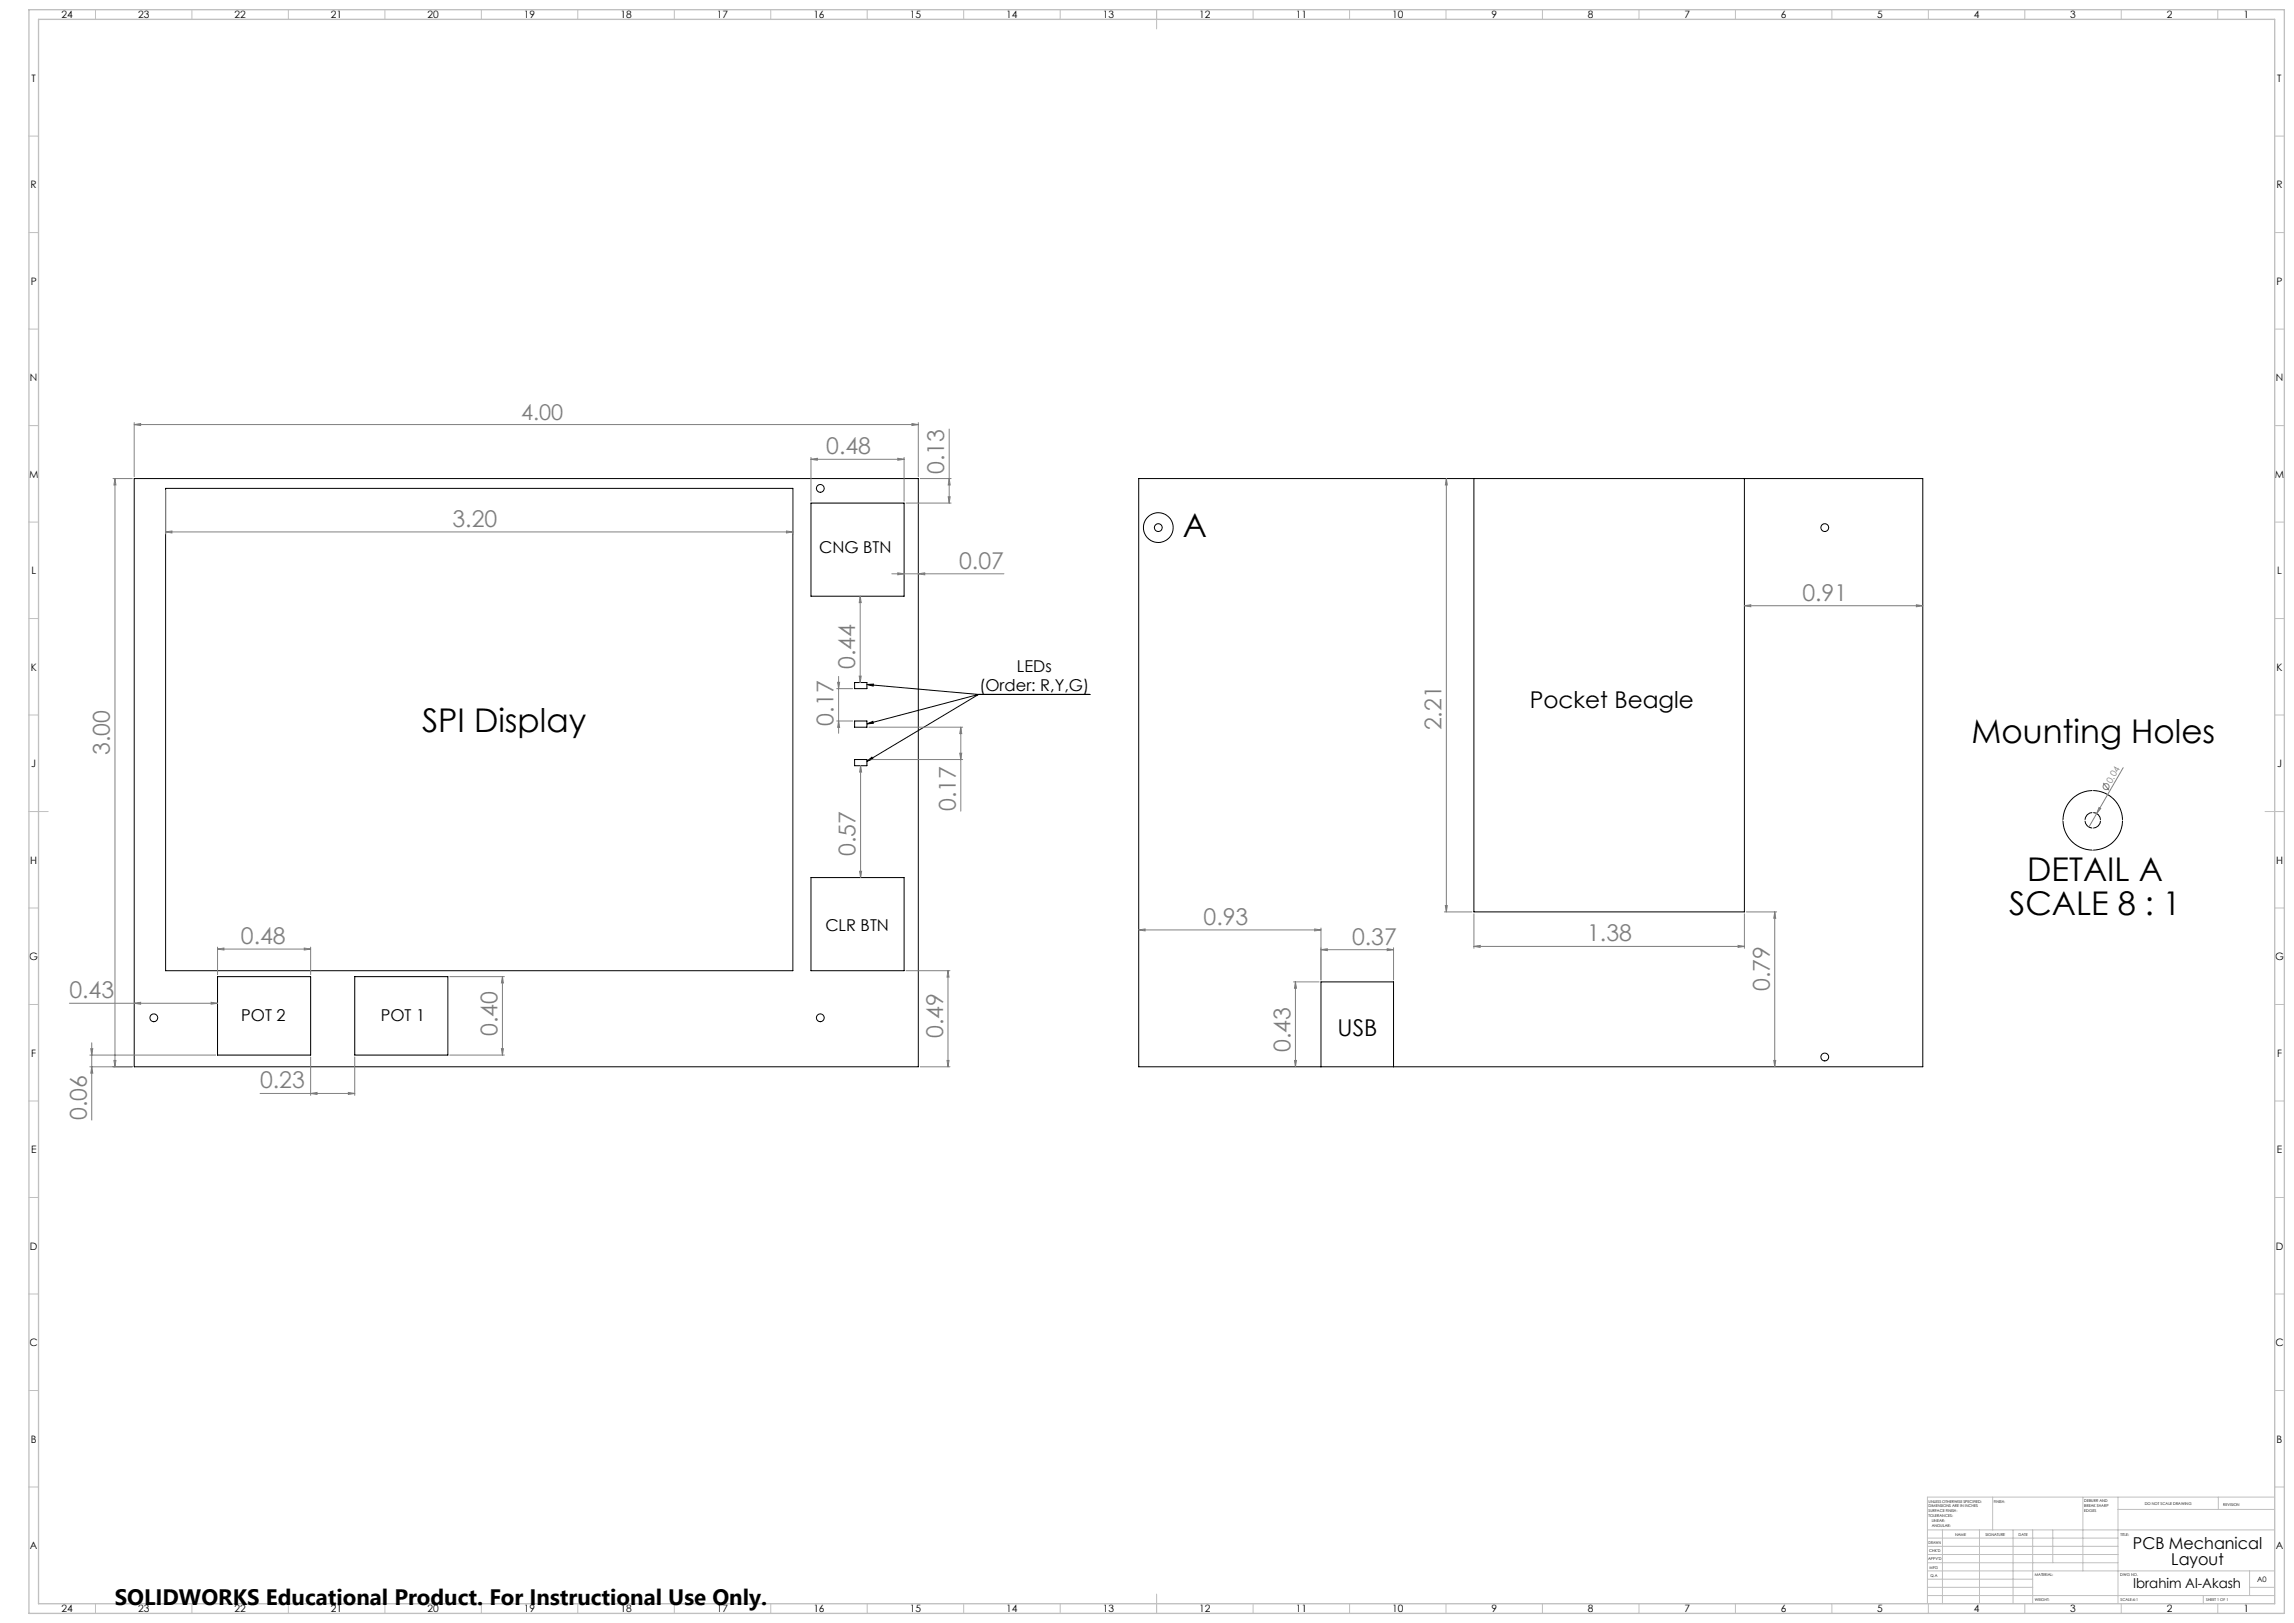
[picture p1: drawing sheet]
<svg xmlns="http://www.w3.org/2000/svg" width="1189mm" height="841mm" viewBox="0 0 1189 841" stroke-linecap="round" stroke-linejoin="round" font-family="sans-serif">
<defs><g id="words">
<g font-size="16.9">
<text x="613" y="278">A</text>
<text x="219" y="380">SPI Display</text>
<text x="1022" y="385">Mounting Holes</text>
<text x="1051" y="456">DETAIL A</text>
<text x="1041" y="474">SCALE 8 : 1</text>
</g>
<g font-size="12" fill="#808080">
<text x="428" y="235">0.48</text>
<text x="489" y="246" transform="rotate(-90 489 246)">0.13</text>
<text x="235" y="273">3.20</text>
<text x="497" y="295">0.07</text>
<text x="934" y="311">0.91</text>
<text x="443" y="347" transform="rotate(-90 443 347)">0.44</text>
<text x="432" y="376" transform="rotate(-90 432 376)">0.17</text>
<text x="747" y="378" transform="rotate(-90 747 378)">2.21</text>
<text x="57" y="391" transform="rotate(-90 57 391)">3.00</text>
<text x="495" y="420" transform="rotate(-90 495 420)">0.17</text>
<text x="443" y="444" transform="rotate(-90 443 444)">0.57</text>
<text x="624" y="479">0.93</text>
<text x="125" y="489">0.48</text>
<text x="701" y="489">0.37</text>
<text x="823" y="488">1.38</text>
<text x="917" y="514" transform="rotate(-90 917 514)">0.79</text>
<text x="36" y="517">0.43</text>
<text x="258" y="537" transform="rotate(-90 258 537)">0.40</text>
<text x="489" y="538" transform="rotate(-90 489 538)">0.49</text>
<text x="669" y="545" transform="rotate(-90 669 545)">0.43</text>
<text x="135" y="564">0.23</text>
<text x="45" y="580" transform="rotate(-90 45 580)">0.06</text>
</g>
<g font-size="12">
<text x="793" y="367">Pocket Beagle</text>
<text x="693" y="537">USB</text>
</g>
<text font-size="11.6" x="59" y="832">SOLIDWORKS Educational Product. For Instructional Use Only.</text>
<text font-size="11.3" fill="#808080" x="270" y="218">4.00</text>
<g font-size="8.5">
<text x="425" y="287">CNG BTN</text>
<text x="527" y="348">LEDs</text>
<text x="508" y="358">(Order: R,Y,G)</text>
<text x="428" y="482">CLR BTN</text>
<text x="125" y="529">POT 2</text>
<text x="197" y="529">POT 1</text>
<text x="1106" y="803">PCB Mechanical</text>
<text x="1125" y="811">Layout</text>
</g>
<text font-size="7.1" x="1106" y="823">Ibrahim Al-Akash</text>
<g font-size="5.3">
<text x="32" y="9">24</text>
<text x="72" y="9">23</text>
<text x="122" y="9">22</text>
<text x="172" y="9">21</text>
<text x="222" y="9">20</text>
<text x="272" y="9">19</text>
<text x="322" y="9">18</text>
<text x="372" y="9">17</text>
<text x="422" y="9">16</text>
<text x="472" y="9">15</text>
<text x="522" y="9">14</text>
<text x="572" y="9">13</text>
<text x="622" y="9">12</text>
<text x="672" y="9">11</text>
<text x="722" y="9">10</text>
<text x="773" y="9">9</text>
<text x="823" y="9">8</text>
<text x="873" y="9">7</text>
<text x="923" y="9">6</text>
<text x="973" y="9">5</text>
<text x="1023" y="9">4</text>
<text x="1073" y="9">3</text>
<text x="1123" y="9">2</text>
<text x="1163" y="9">1</text>
<text x="16" y="42">T</text>
<text x="1180" y="42">T</text>
<text x="16" y="97">R</text>
<text x="1180" y="97">R</text>
<text x="16" y="147">P</text>
<text x="1180" y="147">P</text>
<text x="16" y="197">N</text>
<text x="1180" y="197">N</text>
<text x="15" y="247">M</text>
<text x="1179" y="247">M</text>
<text x="16" y="297">L</text>
<text x="1180" y="297">L</text>
<text x="16" y="347">K</text>
<text x="1180" y="347">K</text>
<text x="16" y="398">J</text>
<text x="1180" y="398">J</text>
<text x="16" y="448">H</text>
<text x="1180" y="448">H</text>
<text x="15" y="498">G</text>
<text x="1179" y="498">G</text>
<text x="16" y="548">F</text>
<text x="1180" y="548">F</text>
<text x="16" y="598">E</text>
<text x="1180" y="598">E</text>
<text x="16" y="648">D</text>
<text x="1180" y="648">D</text>
<text x="15" y="698">C</text>
<text x="1179" y="698">C</text>
<text x="16" y="748">B</text>
<text x="1180" y="748">B</text>
<text x="16" y="803">A</text>
<text x="1180" y="803">A</text>
<text x="32" y="835">24</text>
<text x="72" y="835">23</text>
<text x="122" y="835">22</text>
<text x="172" y="835">21</text>
<text x="222" y="835">20</text>
<text x="272" y="835">19</text>
<text x="322" y="835">18</text>
<text x="372" y="835">17</text>
<text x="422" y="835">16</text>
<text x="472" y="835">15</text>
<text x="522" y="835">14</text>
<text x="572" y="835">13</text>
<text x="622" y="835">12</text>
<text x="672" y="835">11</text>
<text x="722" y="835">10</text>
<text x="773" y="835">9</text>
<text x="823" y="835">8</text>
<text x="873" y="835">7</text>
<text x="923" y="835">6</text>
<text x="973" y="835">5</text>
<text x="1023" y="835">4</text>
<text x="1073" y="835">3</text>
<text x="1123" y="835">2</text>
<text x="1163" y="835">1</text>
</g>
<text font-size="4.7" fill="#808080" x="1094" y="406" transform="rotate(-60 1094 406)">0.04</text>
<text font-size="3.9" x="1170" y="820">A0</text>
<g font-size="2">
<text x="1000" y="779">UNLESS OTHERWISE SPECIFIED:</text>
<text x="1033" y="779">FINISH:</text>
<text x="1080" y="778">DEBURR AND</text>
<text x="1112" y="780">DO NOT SCALE DRAWING</text>
<text x="1000" y="781">DIMENSIONS ARE IN INCHES</text>
<text x="1000" y="784">SURFACE FINISH:</text>
<text x="1080" y="781">BREAK SHARP</text>
<text x="1080" y="783">EDGES</text>
<text x="1152" y="780">REVISION</text>
<text x="1000" y="786">TOLERANCES:</text>
<text x="1001" y="789">LINEAR:</text>
<text x="1001" y="791">ANGULAR:</text>
<text x="1013" y="796">NAME</text>
<text x="1029" y="796">SIGNATURE</text>
<text x="1046" y="796">DATE</text>
<text x="1099" y="796">TITLE:</text>
<text x="1000" y="800">DRAWN</text>
<text x="999" y="808">APPV'D</text>
<text x="1000" y="804">CHK'D</text>
<text x="1000" y="813">MFG</text>
<text x="1001" y="817">Q.A</text>
<text x="1055" y="817">MATERIAL:</text>
<text x="1099" y="817">DWG NO.</text>
<text x="1055" y="830">WEIGHT:</text>
<text x="1099" y="830">SCALE:4:1</text>
<text x="1143" y="830">SHEET 1 OF 1</text>
</g>
</g></defs>
<g fill="none" stroke="#000" stroke-width=".52">
<path d="M70 248h406v305h-406zM86 253h325v250h-325zM590 248h407v305h-407zM764 248v225h140v-225M420 261h49v48h-49zM443 354h6v3h-6zM449 355l4-1v2zM449 355l58 5M507 360h58M507 360l-58 15M507 360l-58 34M443 374h6v3h-6z"/>
<path d="M449 375l3-1 1 1zM443 394h6v3h-6zM449 394l3-2v1zM420 455h49v48h-49zM113 506h48v41h-48zM184 506h48v41h-48zM685 553v-44h37v44"/>
<circle cx="425" cy="253" r="2"/>
<circle cx="600" cy="273" r="8"/>
<circle cx="600" cy="273" r="2"/>
<circle cx="946" cy="273" r="2"/>
<circle cx="1085" cy="425" r="4"/>
<circle cx="1085" cy="425" r="15"/>
<circle cx="80" cy="527" r="2"/>
<circle cx="425" cy="527" r="2"/>
<circle cx="946" cy="548" r="2"/>
</g>
<g fill="none" stroke="#808080" stroke-width=".52">
<path d="M70 219v28M473 219l3 1-3 1zM476 219v28M70 220l3-1v2zM70 220h406M420 238l4-1v1zM420 237v23M420 238h49M465 237l4 1h-4zM469 237v23M492 222v39M59 248h10"/>
<path d="M60 248v3h-1zM60 248v305M86 254v23M411 254v23M477 248h16M491 257h1v4zM492 248v3h-1zM750 248v3h-1zM750 248v225M86 276l3-1v1zM86 276h325M408 275l3 1h-3z"/>
<path d="M470 261h23M462 297h58M465 297h4l-4 1zM476 297h3v1zM446 309v3h-1zM446 309v45M904 314l3-1v1zM904 314h93M993 313l4 1h-4zM434 357h8M434 354h1v3zM435 350v30"/>
<path d="M445 350h1v4zM434 374h8M435 374v3h-1zM450 377h49M498 377v3h-1zM498 377v43M446 397l1 3h-1zM446 397v58M450 394h49M497 390h1v4zM1100 398l-13 24M1088 418l1 1-2 3z"/>
<path d="M1090 406l3 3M1087 422l-4 7M446 451h1l-1 4zM749 473h14M749 469h1v4zM764 474v17M904 474v17M905 473h16M920 473v3h-1zM920 473v80M113 492l3-1v1zM113 491v14"/>
<path d="M113 492h48M158 491l3 1h-3zM161 491v14M590 482l4-1v1zM590 482h95M681 481l4 1h-4zM685 481v27M685 492h3v1zM685 492h37M719 492h3l-3 1zM722 491v17M764 490h3v1z"/>
<path d="M764 490h140M901 490h3l-3 1zM36 520h77M70 520l3-1v1zM109 519l4 1h-4zM233 506h28M260 506l1 3h-1zM260 506v41M470 503h22M491 503l1 3h-1zM491 503v50M670 509h14"/>
<path d="M671 509l1 3h-1zM671 509v44M47 553h22M47 547h65M47 543h1v4zM48 553v3h-1zM48 540v40M59 550h1v3zM161 548v20M184 548v20M233 547h28M260 543h1l-1 4z"/>
<path d="M477 553h15M491 550h1l-1 3zM671 550h1l-1 3zM919 550h1v3zM135 567h49M161 567l3-1v1zM181 566l3 1h-3z"/>
<circle cx="1092" cy="408" r="1.6"/>
</g>
<path d="M1085 410v30M1069 425h31" fill="none" stroke="#fff" stroke-width=".52"/>
<g fill="none" stroke="#c0c0c0" stroke-width=".52">
<path d="M49 5v5M99 5v5M149 5v5M199 5v5M249 5v5M299 5v5M349 5v5M399 5v5M449 5v5M499 5v5M549 5v5M599 5v10"/>
<path d="M649 5v5M699 5v5M749 5v5M799 5v5M849 5v5M899 5v5M949 5v5M999 5v5M1049 5v5M1099 5v5M1149 5v5M15 71h5"/>
<path d="M1179 71h5M15 121h5M1179 121h5M15 171h5M1179 171h5M15 221h5M1179 221h5M15 271h5M1179 271h5M15 321h5M1179 321h5M15 371h5"/>
<path d="M1179 371h5M15 421h10M1174 421h10M15 471h5M1179 471h5M15 521h5M1179 521h5M15 571h5M1179 571h5M15 621h5M1179 621h5M15 671h5"/>
<path d="M1179 671h5M15 721h5M1179 721h5M15 771h5M1033 776v17M1080 776v38M1098 776v55M1150 776v6M1179 771h5M1179 776h-180v55M999 793h180M999 797h99"/>
<path d="M1007 793v38M1026 793v38M1043 793v38M1054 793v38M1064 793v17M1098 782h81M999 810h99M999 806h99M999 801h99M999 818h55M999 814h180M1166 814v13"/>
<path d="M49 831v5M99 831v5M149 831v5M199 831v5M249 831v5M299 831v5M349 831v5M399 831v5M449 831v5M499 831v5M549 831v5M599 826v10"/>
<path d="M649 831v5M699 831v5M749 831v5M799 831v5M849 831v5M899 831v5M949 831v5M999 827h180M999 823h55M999 831v5M1049 831v5M1099 831v5"/>
<path d="M1142 827v4M1149 831v5M1166 823h13"/>
</g>
<path d="M15 5h1169v831h-1169zM20 10h1159v821h-1159z" fill="none" stroke="#c0c0c0" stroke-width=".7"/>
<path d="M449 375l3-1 1 1zM449 394l3-2v1zM449 355l4-1v2z" fill="#000"/>
<g fill="#808080">
<path d="M1088 418l1 1-2 3z"/>
<path d="M473 219l3 1-3 1zM70 220l3-1v2z"/>
<path d="M109 519l4 1h-4zM70 520l3-1v1zM681 481l4 1h-4zM590 482l4-1v1z"/>
<path d="M86 276l3-1v1zM408 275l3 1h-3zM420 238l4-1v1zM465 237l4 1h-4zM465 297h4l-4 1zM476 297h3v1zM113 492l3-1v1zM158 491l3 1h-3zM764 490h3v1zM901 490h3l-3 1zM904 314l3-1v1zM993 313l4 1h-4z"/>
<path d="M491 257h1v4zM492 248v3h-1z"/>
<path d="M60 248v3h-1zM59 550h1v3zM446 309v3h-1zM445 350h1v4zM434 354h1v3zM435 374v3h-1zM498 377v3h-1zM497 390h1v4zM446 397l1 3h-1zM446 451h1l-1 4zM491 503l1 3h-1zM491 550h1l-1 3zM47 543h1v4zM48 553v3h-1zM260 506l1 3h-1zM260 543h1l-1 4zM750 248v3h-1zM749 469h1v4zM671 509l1 3h-1zM671 550h1l-1 3zM920 473v3h-1zM919 550h1v3z"/>
<path d="M161 567l3-1v1zM181 566l3 1h-3zM685 492h3v1zM719 492h3l-3 1z"/>
</g>
<use href="#words"/>
</svg>
